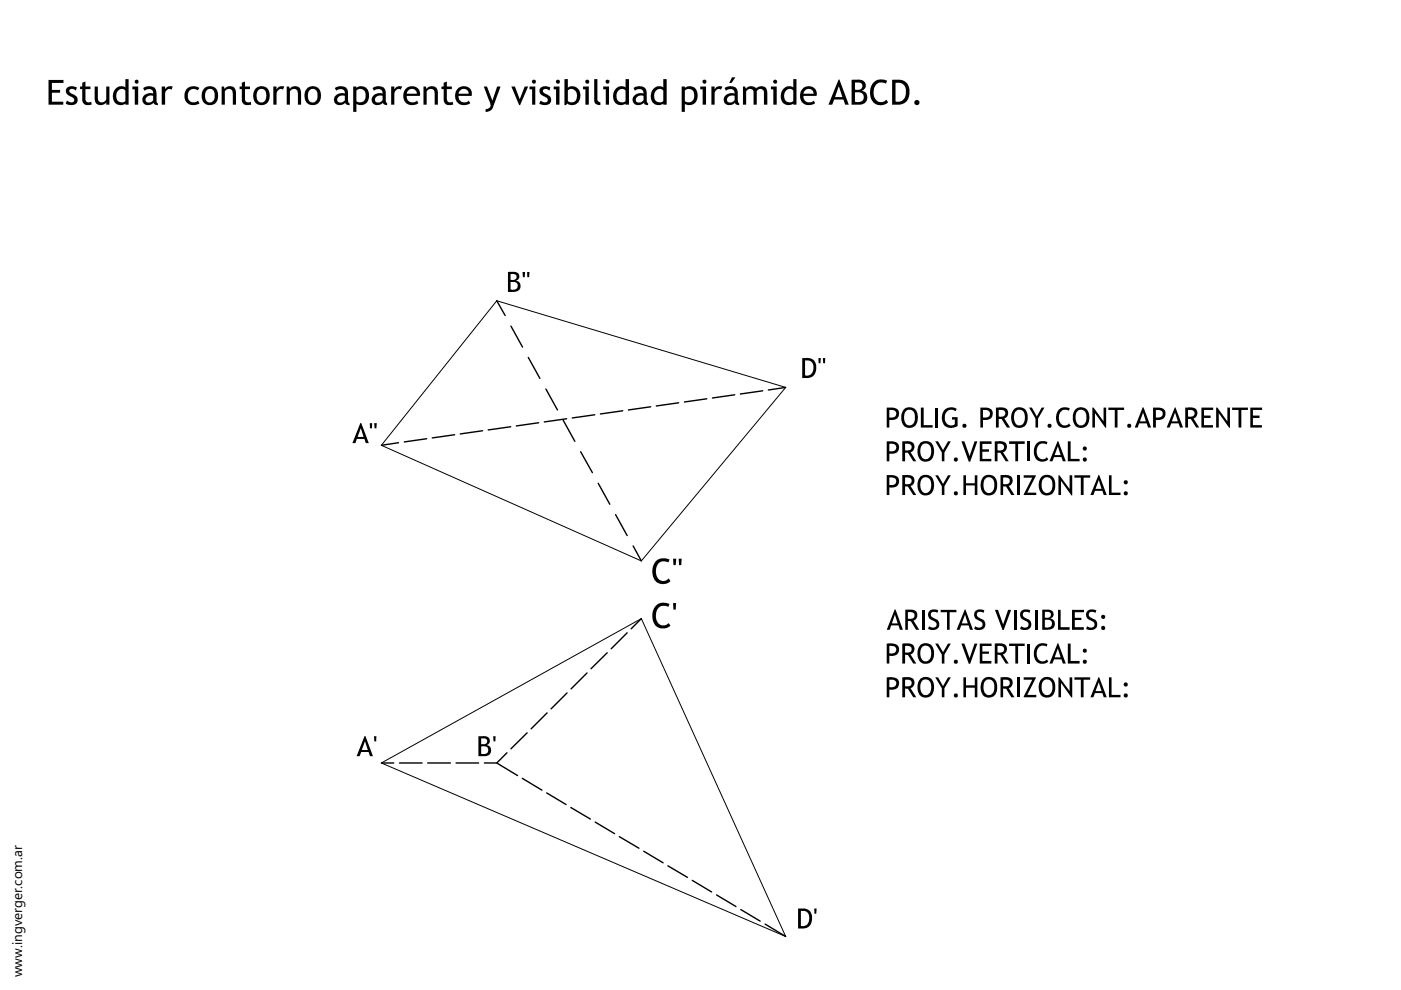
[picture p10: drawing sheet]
<svg xmlns="http://www.w3.org/2000/svg" width="297mm" height="210mm" viewBox="0 0 297 210" stroke-linecap="round" stroke-linejoin="round" font-family="sans-serif">
<defs><g id="words">
<text font-size="2.9" x="4.7" y="207.2" transform="rotate(-90 4.7 207.2)">www.ingverger.com.ar</text>
</g></defs>
<path d="M105.3 63.8l61.3 18.3-30.6 36.8-55.1-24.5zM80.9 161.8l55.1-30.6 30.6 67.4z" fill="none" stroke="#000" stroke-width=".21"/>
<g fill="none" stroke="#000" stroke-width=".3">
<path d="M105.3 63.8l1.8 3.1M108.3 69.1l2.5 4.5M112 75.8l2.5 4.4M84.5 93.9l-3.6 .5M90.5 93l-4.8 .7M96.4 92.2l-4.7 .7M102.3 91.3l-4.7 .7M108.3 90.5l-4.8 .7M114.2 89.6l-4.7 .7M115.7 82.5l2.5 4.4M119.4 89.1l2.5 4.5M120.1 88.8l-4.7 .7"/>
<path d="M123.1 95.8l2.5 4.4M126.1 87.9l-4.8 .7M132 87.1l-4.7 .7M138 86.2l-4.8 .7M143.9 85.4l-4.8 .7M149.9 84.6l-4.8 .6M155.8 83.7l-4.8 .7M161.7 82.9l-4.7 .6M166.6 82.1l-3.7 .6M126.8 102.5l2.5 4.4M130.5 109.1l2.5 4.5M134.2 115.8l1.8 3.1"/>
<path d="M128.7 138.4l-3.4 3.4M133 134.2l-3.4 3.4M136 131.2l-2.2 2.1M107.5 159.6l-2.2 2.2h-2.6M111.8 155.4l-3.5 3.4M116 151.1l-3.4 3.4M120.2 146.9l-3.4 3.4M124.5 142.7l-3.4 3.4M80.9 161.8h2.6M84.7 161.8h4.8M90.7 161.8h4.8M96.7 161.8h4.8"/>
<path d="M105.3 161.8l4.4 2.6M110.7 165l4.2 2.5M115.9 168.1l4.1 2.5M121 171.2l4.2 2.5M126.2 174.3l4.1 2.5M131.3 177.4l4.2 2.4M136.5 180.5l4.1 2.4M141.6 183.6l4.2 2.4M146.8 186.7l4.1 2.4M151.9 189.8l4.1 2.4M157.1 192.8l4.1 2.5M162.2 195.9l4.4 2.7"/>
</g>
<g fill="#000">
<path d="M10.3 16.9h3.2v.7h-2.5v1.5h1.7v.6h-1.7v1.9h2.4v.6h-3.1zM17.4 17.5l.7-.2v1h1.1v.6h-1.1v1.9a.74 .74 0 0 0 .3 .9 .74 .74 0 0 0 .9-.1l.1 .6-.6 .1a1.11 1.11 0 0 1-1.4-1.2v-2.2h-.4v-.6h.4zM20.1 18.3h.6v2.5a.91 .91 0 0 0 .8 .9 .91 .91 0 0 0 1-.6v-2.8h.7v3.9h-.7v-.5l-.4 .4-.5 .2-.8-.1-.6-.6-.1-.5zM34.3 18.3h.7v.7l.6-.7h.9l-.1 .7a.92 .92 0 0 0-1 .1 .92 .92 0 0 0-.4 .9v2.2h-.7zM39.6 18.9l.7-.5 .8-.1 .6 .1 .5 .3-.3 .4-.3-.2h-.7l-.8 .4-.3 .6v.8l.3 .6a.96 .96 0 0 0 1 .4l.5-.1 .4-.2 .3 .5-1 .4h-.7l-.6-.2-.7-.7-.2-.6v-.9zM51.3 17.5l.6-.2v1h1.1v.6h-1.1v1.9a.74 .74 0 0 0 .4 .9 .74 .74 0 0 0 .9-.1l.1 .6-.5 .1-.9-.1-.5-.5-.1-.3v-2.5h-.5v-.6h.5zM58 18.3h.6v.7l.1-.1a1.23 1.23 0 0 1 1.6-.6l-.3 .7a.94 .94 0 0 0-1.4 1v2.2h-.6zM82.9 18.3h.7v.7l.1-.1a1.27 1.27 0 0 1 1.6-.6l-.3 .7a.94 .94 0 0 0-1.4 1v2.2h-.7zM94.1 17.5l.6-.2v1h1.1v.6h-1.1v1.9a.74 .74 0 0 0 .4 .9 .74 .74 0 0 0 .9-.1l.1 .6-.5 .1-.9-.1-.6-.6v-2.7h-.5v-.6h.5zM150.8 18.3h.7v.7l.1-.1a1.23 1.23 0 0 1 1.6-.6l-.3 .7a.92 .92 0 0 0-1 .1 .92 .92 0 0 0-.4 .9v2.2h-.7zM185.1 17.6l.7-.6 .5-.1h1l.8 .2-.3 .7-.4-.3h-.9l-.7 .4-.4 .7-.2 .8 .1 1.1 .6 .9 .4 .2h.8l.8-.5 .4 .6-.4 .3-.7 .3-1.2-.1-.7-.4-.4-.5-.4-.8-.1-1.1 .3-1.1zM14.1 18.7l.5-.4h1l.7 .3-.2 .6-.1-.1a.67 .67 0 0 0-.8-.3 .67 .67 0 0 0-.5 .7l1.4 .9 .3 .6a1.36 1.36 0 0 1-2 1.2l-.5-.2 .3-.6 .6 .2a.63 .63 0 0 0 .9-.3 .63 .63 0 0 0-.6-.8l-.6-.3a1.08 1.08 0 0 1-.4-1.5z"/>
<path d="M47 18.3h.5l.2 .6 .4-.5 .6-.1 .7 .1 .4 .3 .2 .8v2.7h-.6l-.1-2.5a.86 .86 0 0 0-.7-.8 .86 .86 0 0 0-.9 .5v2.8h-.7zM60.8 18.3h.5l.2 .6 .4-.5 .6-.1 .7 .1 .4 .3 .2 .8v2.7h-.6l-.1-2.5a.86 .86 0 0 0-.7-.8 .86 .86 0 0 0-.9 .5v2.8h-.7zM89.8 18.3h.5l.2 .6 .4-.5 .6-.1 .7 .1 .4 .3 .2 .7v2.8h-.6v-2.3a.89 .89 0 0 0-.7-1 .89 .89 0 0 0-1 .5v2.8h-.7zM102.6 18.3h.7l1.1 3.1 1-3.1h.7l-1.7 4.7-.7 .6-.7 .1v-.6h.3a.93 .93 0 0 0 .7-.7 .93 .93 0 0 0-.2-.9zM108.4 18.3h.8l1 2.8 1.1-2.8h.7l-1.7 4h-.2zM114.6 18.7l.6-.4h.8l.7 .3-.2 .6-.1-.1a.67 .67 0 0 0-.8-.3 .67 .67 0 0 0-.5 .7l1.2 .7a1.14 1.14 0 0 1 .5 1.5 1.14 1.14 0 0 1-1.4 .6l-1.1-.3 .3-.6 .6 .2a.62 .62 0 0 0 .9-.3 .62 .62 0 0 0-.6-.8l-.6-.3a1.04 1.04 0 0 1-.3-1.5zM126 16.8h.7v4.4l.3 .4 .3 .1v.6l-.9-.2-.4-.6zM157.5 18.3h.4l.3 .5 .3-.3 .6-.2 .8 .1 .5 .4 .7-.5 1 .1 .5 .8 .1 3h-.7v-2.4a.79 .79 0 0 0-.6-.9 .79 .79 0 0 0-1 .5v2.8h-.6v-2.7a.83 .83 0 0 0-.8-.6 .83 .83 0 0 0-.8 .5v2.8h-.7zM110.8 57.7h.5v1.1h-.4zM111.8 57.7h.5l-.1 1.1h-.4zM173.5 75.9h.5l-.1 1.1h-.3zM174.5 75.9h.5l-.1 1.1h-.4z"/>
<path d="M78.4 89.7h.5v1.1h-.5zM79.3 89.7h.6l-.1 1.1h-.4zM195.2 86.4h.6v3.7h1.9v.5h-2.5zM198.4 86.4h.5v4.2h-.5zM198.3 93.6h.6l1 1.8 1.1-1.8h.6l-1.4 2.3v1.9h-.5v-1.9zM200.2 87l.4-.4 .7-.2h.8l.7 .3-.2 .5-.7-.3-1 .2-.5 .7-.1 1.2 .2 .5 .5 .6 1 .1 .4-.3v-.9h-.6v-.6h1.2v1.9l-.1 .1-.8 .3h-.7l-.8-.2-.4-.4-.4-.8-.1-1 .2-.7zM203.8 93.6h.7l1.1 3.1 1-3.1h.6l-1.5 4.3h-.3zM207.7 93.6h2.5v.5h-1.9v1.2h1.4v.5h-1.4v1.5h1.9v.5h-2.5zM214 93.6h3.3v.5h-1.4v3.7h-.6v-3.7h-1.3zM217.8 93.6h.6v4.2h-.6zM218.2 86.4h.6l1 1.9 1.1-1.9h.5l-1.3 2.3v1.9h-.6v-1.9zM219.7 94.1l.6-.4 .4-.2h.8l.6 .2-.2 .5-.5-.2h-.6l-.5 .2-.3 .5-.2 .8v.7l.3 .7 .3 .3 .5 .2 .7-.1 .4-.3 .2 .4-.3 .3-.7 .2-.7-.1-.5-.2-.5-.5-.3-.9v-.9z"/>
<path d="M226.4 93.6h.6v3.7h1.9v.5h-2.5zM224.4 87l.9-.6h.9l.6 .2-.2 .5-.5-.2-1 .2-.5 .7-.1 .9 .2 .8 .4 .5 .7 .2 .5-.1 .4-.3 .3 .4-.1 .2-.6 .2-.8 .1-.7-.2-.6-.5-.3-.8v-1zM231.6 86.4h.3l2.1 2.9v-2.9h.5v4.3h-.1l-2.2-3.1v3h-.6zM235 86.4h3.3v.5h-1.4v3.7h-.6v-3.7h-1.3zM254.7 86.4h2.5v.5h-1.9v1.2h1.4v.5h-1.4v1.5h1.9v.5h-2.5zM257.9 86.4h.2l2.1 2.9v-2.9h.6v4.3h-.2l-2.2-3.1v3h-.5zM261.2 86.4h3.4v.5h-1.4v3.7h-.6v-3.7h-1.4zM265.1 86.4h2.5v.5h-2v1.2h1.4v.5h-1.4v1.5h1.9v.5h-2.4zM138.9 119.1l.7-.5 .7-.2h.8l.8 .3-.2 .6-.8-.3-1 .2-.6 .7-.2 .9v1.1l.6 1 1 .3 .6-.1 .5-.4 .4 .5-.3 .2-.6 .4h-1l-.9-.3-.6-.5-.4-.8-.1-1.4 .3-1zM142.7 118.5h.7l-.1 1.3h-.5zM143.9 118.5h.6l-.1 1.3h-.4zM198.3 100.8h.6l1 1.8 1.1-1.8h.6l-1.4 2.3v1.9h-.5v-1.9z"/>
<path d="M204.3 100.8h.5v1.7h1.9v-1.7h.5v4.2h-.5v-2.1h-1.9v2.1h-.5zM215.6 100.8h.6v4.2h-.6zM217 100.8h2.6l-1.8 3.7h1.9v.5h-2.7l1.9-3.7h-1.9zM224.4 100.8h.2l2.2 2.9v-2.9h.5v4.2h-.1l-2.2-3v3h-.6zM227.8 100.8h3.3v.5h-1.4v3.7h-.5v-3.7h-1.4zM235.1 100.8h.6v3.7h1.9v.5h-2.5zM139 128.5l.4-.4 .7-.3h1.1l.7 .3-.2 .6-.6-.2h-.8l-.5 .2-.5 .7-.2 .8v1l.5 1 .6 .4h.7l.8-.5 .5 .5-.4 .3-.8 .3h-.9l-.7-.3-.6-.6-.5-1.1v-1l.3-1zM142.7 127.9h.6v1.4h-.5zM195.4 129.3h.6v4.2h-.6zM197.1 129.5l.6-.3 .9 .1 .3 .1-.1 .5-.7-.2a.68 .68 0 0 0-.7 .7 .68 .68 0 0 0 .6 .7l.7 .3 .3 .4 .1 .9-.2 .4-.5 .4-1 .1-.6-.3 .2-.5 .9 .3a.72 .72 0 0 0 .7-.8 .72 .72 0 0 0-.7-.7l-.5-.2-.5-.6-.1-.7zM198.3 136.5h.6l1 1.8 1.1-1.8h.6l-1.4 2.3v1.9h-.5v-1.9zM199.4 129.3h3.4v.5h-1.5v3.7h-.5v-3.7h-1.4z"/>
<path d="M206.8 129.6l.7-.4 1.2 .2-.2 .5-.7-.2a.66 .66 0 0 0-.7 .6 .66 .66 0 0 0 .6 .7l1 .7 .2 .5-.1 .7-.5 .5-.5 .2h-.6l-.7-.3 .3-.5 .6 .3 .4-.1a.71 .71 0 0 0 .5-.7 .71 .71 0 0 0-.7-.7l-.7-.4-.3-.5-.1-.6zM207.7 136.5h2.5v.5h-1.9v1.1h1.4v.5h-1.4v1.5h1.9v.6h-2.5zM210.9 129.3h.7l1.1 3.1 1-3.1h.7l-1.6 4.3h-.2zM214.9 129.3h.6v4.2h-.6zM214 136.5h3.3v.5h-1.4v3.7h-.6v-3.7h-1.3zM216.5 129.6l.7-.4h.6l.6 .2-.1 .5-.7-.2a.66 .66 0 0 0-.8 .6 .66 .66 0 0 0 .7 .7l.6 .4 .5 .4 .1 .8-.2 .4-.5 .4-.4 .2h-.7l-.6-.3 .2-.5 .5 .2 .5 .1a.73 .73 0 0 0 .6-.8 .73 .73 0 0 0-.7-.7l-.8-.4-.3-.5v-.6zM219.4 129.3h.6v4.2h-.6zM219.6 137.1l.4-.4 .6-.3h.8l.7 .2-.2 .5-.7-.2-.8 .1-.4 .6-.2 .7 .1 1 .4 .7 .5 .2h.5l.7-.4 .2 .5-.2 .2-.4 .2h-1l-.9-.5-.5-1.2v-1.1zM224.3 129.3h.6v3.7h1.9v.5h-2.5zM227.3 129.3h2.5v.5h-1.9v1.2h1.4v.5h-1.4v1.5h1.9v.5h-2.5zM230.6 129.5l.6-.3 1.3 .2-.2 .5-.6-.2a.69 .69 0 0 0-.9 .6 .69 .69 0 0 0 .7 .8l.7 .3 .3 .4 .1 .9-.1 .4-.6 .4-1 .1-.6-.3 .2-.5 .7 .3a.73 .73 0 0 0 .9-.7 .73 .73 0 0 0-.7-.8l-.6-.2-.5-.6v-.8zM79.3 156.1h.5v1.1h-.4z"/>
<path d="M104.6 156.1h.5l-.1 1.1h-.4zM198.3 143.6h.6l1 1.9 1.1-1.9h.6l-1.4 2.3v1.9h-.5v-1.9zM203.8 136.5h.7l1.1 3 1-3h.6l-1.5 4.2h-.3zM204.3 143.6h.5v1.7h1.9v-1.7h.5v4.2h-.5v-2h-1.9v2h-.5zM215.6 143.6h.6v4.2h-.6zM217 143.6h2.6l-1.8 3.7h1.9v.5h-2.7l1.9-3.7h-1.9zM217.8 136.5h.6v4.2h-.6zM226.4 136.5h.6v3.6h1.9v.6h-2.5zM224.4 143.6h.2l2.2 2.9v-2.9h.5v4.3h-.1l-2.2-3.1v3h-.6zM227.8 143.6h3.3v.5h-1.4v3.7h-.5v-3.7h-1.4zM235.1 143.6h.6v3.7h1.9v.5h-2.5zM172.6 192.6h.5v1.1h-.4z"/>
<path d="M28.6 17.3a.41 .41 0 0 1 .8 0 .41 .41 0 0 1-.8 0zM28.1 18.3h1.2v3.9h-.7v-3.3h-.5z"/>
<path d="M112.8 17.3a.41 .41 0 0 1 .8 0 .41 .41 0 0 1-.8 0zM112.3 18.3h1.2v3.9h-.7v-3.3h-.5z"/>
<path d="M117.9 17.3a.41 .41 0 0 1 .8 0 .41 .41 0 0 1-.8 0zM117.4 18.3h1.2v3.9h-.7v-3.3h-.5z"/>
<path d="M124.1 17.3a.41 .41 0 0 1 .8 0 .41 .41 0 0 1-.8 0zM123.6 18.3h1.2v3.9h-.7v-3.3h-.5z"/>
<path d="M128.4 17.3a.42 .42 0 0 1 .8 0 .42 .42 0 0 1-.8 0zM127.9 18.3h1.2v3.9h-.7v-3.3h-.5z"/>
<path d="M148.9 17.3a.45 .45 0 0 1 .9 0 .45 .45 0 0 1-.9 0zM148.5 18.3h1.2v3.9h-.7v-3.3h-.5z"/>
<path d="M163.9 17.3a.45 .45 0 0 1 .9 0 .45 .45 0 0 1-.9 0zM163.4 18.3h1.3v3.9h-.7v-3.3h-.6z"/>
<path d="M24.6 18.8l.5-.4 .6-.1 .9 .3v-1.8h.7v5.4h-.7v-.3l-.6 .3-.7 .1-.5-.1-.5-.5-.3-.8-.1-.7 .2-.8zM25.1 19.1l-.4 .8v1l.4 .6 .8 .2 .7-.3v-2.2a.98 .98 0 0 0-1.5-.1z"/>
<path d="M30.4 18.7l1.1-.4h.6l.7 .3 .3 .8 .1 2.1 .3 .4v.4a.77 .77 0 0 1-.9-.5l-.6 .4-.9 .1-.5-.3-.4-.6v-.7l.5-.6 1-.4 .8 .1a.96 .96 0 0 0-.6-.9 .96 .96 0 0 0-1 .2l-.3 .1zM31.1 20.5a.71 .71 0 0 0-.1 1.1 .71 .71 0 0 0 1 0l.5-.3v-1l-.7-.1z"/>
<path d="M43.2 18.8l.5-.4 .9-.1 .6 .1 .7 .5 .3 .9v1l-.2 .6-.6 .7-.6 .2-.8-.1-.9-.6-.3-.7v-.9zM44 19l-.4 .6-.1 1 .3 .8 .7 .3a1.37 1.37 0 0 0 1-1.8l-.2-.7-.3-.3h-.7z"/>
<path d="M54.2 18.8l.5-.4 .8-.1 .7 .1 .6 .5 .4 .8v.8l-.2 .9-.5 .6-.5 .2-.9 .1-.5-.2-.6-.5-.2-.5-.1-1.1 .1-.7zM54.9 19l-.4 .6-.1 1.2 .4 .8 .6 .1a1.51 1.51 0 0 0 .9-2.3l-.3-.4-.3-.1z"/>
<path d="M65 18.8l.5-.4 .9-.1 .6 .1 .7 .5 .3 .9v1l-.2 .6-.6 .7-.6 .2-.8-.1-.9-.6-.3-.7v-.9zM65.8 19l-.4 .6-.1 1 .3 .8 .7 .3a1.37 1.37 0 0 0 1-1.8l-.2-.7-.3-.3h-.7z"/>
<path d="M71 18.7l1.1-.4h.8l.5 .3 .4 .8v2l.1 .3 .2 .2v.4a.77 .77 0 0 1-.9-.5l-.6 .4-.9 .1-.7-.4-.2-.7 .1-.6 .7-.6 .7-.3 .8 .1a.97 .97 0 0 0-.6-.9 .97 .97 0 0 0-1 .2l-.2 .1zM71.8 20.5a.71 .71 0 0 0-.2 1 .71 .71 0 0 0 1 .1l.5-.3v-1l-.7-.1z"/>
<path d="M74.9 18.3h.7v.4l.6-.4 1.1 .1 .6 .6 .3 .8-.1 1.3-.5 .8-.8 .4h-.6l-.6-.3v1.7h-.7zM75.6 19.2v2.2l.6 .3 .8-.1 .4-.5 .1-1.3-.2-.4a1.17 1.17 0 0 0-1.7-.2z"/>
<path d="M79 18.7l1.1-.4h.8l.5 .3 .4 .8v2l.3 .5v.4a.76 .76 0 0 1-.9-.5l-.6 .4-.9 .1-.7-.4-.2-.7 .1-.6 .5-.5 .9-.4 .7 .1a.84 .84 0 0 0-.4-.9 .84 .84 0 0 0-1 .1l-.3 .2zM79.8 20.5a.71 .71 0 0 0-.2 1.1 .71 .71 0 0 0 1.1 0l.4-.3v-1l-.7-.1z"/>
<path d="M85.9 19l.8-.6 1.1-.1 .8 .4 .4 .8v.8h-2.8l.1 .5a1.28 1.28 0 0 0 2.1 .6l.3 .5-.6 .3-1.1 .1-.9-.4-.4-.6-.2-.5v-.9zM86.6 19.1l-.4 .8h2.2l-.1-.5a1.13 1.13 0 0 0-1.7-.3z"/>
<path d="M97 18.8l.7-.4 .6-.1 .9 .1 .4 .3 .4 .8v.8h-2.8l.1 .7 .5 .6 1 .1 .6-.3 .3 .5-.1 .1-.9 .3h-.7l-.5-.2-.6-.5-.4-.8v-.6l.1-.8zM97.7 19l-.3 .4-.2 .5h2.2a1.05 1.05 0 0 0-1.7-.9z"/>
<path d="M119.7 16.8h.7v1.8l.5-.3h.9l.5 .3 .6 .6 .2 .8-.1 .9-.3 .7-.7 .6-1 .1-.7-.4-.3 .4h-.3zM120.4 19.1v2.3a1.19 1.19 0 0 0 1.5 .1 1.19 1.19 0 0 0 .4-1.4l-.2-.7-.3-.3a1.1 1.1 0 0 0-1.4 0z"/>
<path d="M130.6 18.8l.5-.4 .6-.1 .9 .3v-1.8h.7v5.4h-.7v-.3l-.5 .3-.7 .1-.5-.1-.5-.5-.4-.6v-.8l.1-.7zM131.1 19.2l-.4 .8 .1 .9 .3 .6 .9 .2 .6-.3v-2.2a.98 .98 0 0 0-1.5 0z"/>
<path d="M134.3 18.7l1.1-.4 .9 .1 .4 .2 .4 .7v2.1l.3 .5v.4a.77 .77 0 0 1-.9-.5l-.6 .4-.9 .1-.5-.3-.4-.6 .1-.7 .4-.6 1-.4 .8 .1a.85 .85 0 0 0-.4-.9 .85 .85 0 0 0-1 .1l-.4 .2zM135.1 20.5a.71 .71 0 0 0-.2 1.1 .71 .71 0 0 0 1.1 0l.4-.3v-1l-.7-.1z"/>
<path d="M138.6 18.8l.5-.4 .6-.1 .9 .3v-1.8h.8v5.4h-.8v-.3l-.5 .3-.7 .1-.5-.1-.5-.5-.4-.8v-.7l.1-.8zM139.1 19.2l-.4 .7 .1 1 .3 .6 .9 .2 .6-.3v-2.2a.98 .98 0 0 0-1.5 0z"/>
<path d="M144.5 18.3h.7v.4l.6-.4 1.1 .1 .7 .5 .3 1.1-.2 1.2-.6 .8-.7 .3h-.6l-.6-.3v1.7h-.7zM145.2 19.2v2.2l.7 .3 .7-.1 .3-.3 .3-.5v-.7l-.2-.8-.3-.3-.6-.1h-.6z"/>
<path d="M153.7 18.6l1.1-.3h.7l.5 .3 .4 .8v2l.3 .9a.76 .76 0 0 1-.9-.5l-.6 .4-.9 .1-.6-.4-.3-.7 .1-.6 .5-.5 .9-.4 .8 .1a.84 .84 0 0 0-.4-.9 .84 .84 0 0 0-1 .1l-.4 .2zM154.4 20.5a.71 .71 0 0 0-.1 1.1 .71 .71 0 0 0 1 0l.4-.3v-1l-.6-.1zM155.2 16.4h.7l-.8 1.2h-.5z"/>
<path d="M166.2 18.8l.5-.4 .6-.1 .9 .3v-1.8h.7v5.4h-.7v-.3l-.6 .3-.7 .1-.4-.1-.6-.5-.3-.8-.1-.7 .2-.8zM166.8 19.1l-.5 .8v1l.4 .6 .8 .2 .7-.3v-2.2a.98 .98 0 0 0-1.4-.1z"/>
<path d="M170.1 18.9l.8-.6h1.1l.7 .4 .5 1-.1 .6h-2.8l.1 .5a1.28 1.28 0 0 0 2.2 .6l.2 .5-1 .4-.9-.1-.7-.4-.6-1.1 .1-1zM170.8 19.1l-.5 .8h2.2v-.3a1.05 1.05 0 0 0-1.7-.5z"/>
<path d="M177.8 16.9h.2l2 5.3h-.8l-.4-1.1h-1.9l-.5 1.1h-.8zM177.8 18.3l-.8 2.3h1.6z"/>
<path d="M180.6 16.9h2l.8 .6 .1 .3a1.12 1.12 0 0 1-.8 1.4l.5 .2 .6 .7 .1 .7-.2 .6-.4 .5-.5 .2-2.2 .1zM181.3 17.5v1.5h.7a.81 .81 0 0 0 .8-1 .81 .81 0 0 0-1.1-.5zM181.3 19.6v2h1.1a1.04 1.04 0 0 0 .7-1.3 1.04 1.04 0 0 0-1.3-.7z"/>
<path d="M189.1 16.9h1.7l.6 .1 .8 .5 .4 .7 .2 .7-.1 1.5-.5 1.2-.7 .4-.7 .2h-1.7zM189.9 17.6v3.9l.9 .1 .6-.3 .5-.6 .2-.8-.1-1.2-.2-.6-.5-.3-.6-.3z"/>
<path d="M107.7 57.7h1.6l.8 .6-.1 .7-.6 .5 .8 .4 .2 1-.2 .4-.6 .5-1.9 .1zM108.2 58.1v1.2h.9l.4-.3v-.3a.84 .84 0 0 0-1.3-.6zM108.2 59.8v1.6h.7l.6-.1 .3-.6-.2-.6-.4-.3z"/>
<path d="M76.4 89.7h.2l1.6 4.3h-.6l-.3-.9h-1.7l-.2 .9h-.7zM76.5 90.8l-.7 1.8h1.3z"/>
<path d="M170.1 75.9l1.8 .1 .5 .3 .4 .5 .3 .7-.1 1.1-.3 .8-.7 .6-.6 .2h-1.3zM170.7 76.4v3.2h.8l.6-.4 .3-.5v-1.5l-.2-.4-.5-.3z"/>
<path d="M188 86.4l1.9 .1 .5 .4 .2 .6-.1 .7-.4 .6-.7 .2h-.8v1.6h-.6zM188.6 86.9v1.6h.6l.5-.1 .3-.6-.1-.5-.6-.4z"/>
<path d="M188 93.6l1.9 .1 .5 .3 .2 .7-.1 .7-.4 .5-.7 .3h-.8v1.6h-.6zM188.6 94.1v1.6l1.1-.2 .3-.6-.1-.5-.5-.3z"/>
<path d="M191.5 87l.5-.5 .9-.2 .9 .3 .5 .5 .3 .8v1.2l-.3 .8-.5 .6-.8 .2-.8-.1-.4-.2-.5-.6-.2-.8v-1zM192.2 87l-.5 .9 .1 1.4 .5 .8h1l.4-.3 .2-.5v-1.5l-.2-.6-.4-.2-.8-.1z"/>
<path d="M191.3 93.6h1.6l.8 .4 .2 .5-.1 .7-.5 .6-.3 .1 1.3 1.9h-.7l-1.1-1.8h-.6v1.8h-.6zM191.9 94.1v1.4l.9-.1a.73 .73 0 0 0 .4-.9 .73 .73 0 0 0-1-.4z"/>
<path d="M195.1 94l.8-.5h.7l.7 .3 .5 .6 .2 .9v1.1l-.4 .9-.5 .4-.6 .2-.8-.1-.8-.7-.3-.7-.1-1.1 .2-.8zM195.7 94.2l-.5 .9v1.3l.4 .8 .5 .2 .5-.1 .4-.3 .3-.4 .1-.7v-1l-.4-.6-.4-.2z"/>
<path d="M207.9 86.4l1.7 .1 .7 .4 .2 .5-.1 .8-.3 .5-.8 .3h-.9v1.6h-.5zM208.4 86.9v1.6h.7l.5-.1 .3-.6-.1-.5-.7-.4z"/>
<path d="M210.9 93.6h1.6l.8 .4 .2 .5-.1 .7-.5 .6-.3 .1 1.3 1.9h-.7l-1.1-1.8h-.6v1.8h-.6zM211.5 94.1v1.4l.9-.1a.73 .73 0 0 0 .4-.9 .73 .73 0 0 0-1-.4z"/>
<path d="M211.2 86.4h1.6l.7 .4 .2 .5v.7l-.3 .4-.5 .3 1.3 1.9h-.7l-1.2-1.8h-.5v1.8h-.6zM211.8 86.9v1.4l1.1-.1 .2-.4-.1-.6-.5-.3z"/>
<path d="M214.8 87.1l.5-.6 .7-.2 .7 .1 .7 .5 .4 .9 .1 1.2-.3 .9-.5 .6-1.2 .2-.5-.1-.6-.5-.4-1.3v-.9zM215.6 87l-.4 .3-.2 .6 .1 1.3 .5 .9 .5 .1 .4-.1 .5-.3 .3-.7-.1-1.5-.5-.6-.8-.1z"/>
<path d="M224.2 93.5h.2l1.6 4.3h-.7l-.3-.9h-1.5l-.4 .9h-.6zM224.3 94.6l-.7 1.9h1.3z"/>
<path d="M227.8 87l.6-.5 .9-.2 .7 .2 .7 .7 .3 1.1-.1 1-.3 .7-.5 .5-.8 .2-.7-.1-.4-.2-.5-.6-.2-.8v-1zM228.6 87l-.5 .9v1.4l.6 .8h.9l.4-.3 .3-.5v-1.5l-.3-.6-.3-.2-.8-.1z"/>
<path d="M229.6 95.1a.43 .43 0 0 1 .8 0 .43 .43 0 0 1-.8 0zM229.6 97.4a.43 .43 0 0 1 .8 0 .43 .43 0 0 1-.8 0z"/>
<path d="M242.3 86.4h.1l1.7 4.2h-.7l-.3-.8h-1.6l-.3 .8h-.6zM242.4 87.5l-.7 1.8h1.3z"/>
<path d="M244.5 86.4l1.8 .1 .5 .3 .3 .5v.9l-.5 .6-.7 .2h-.8v1.6h-.6zM245.1 86.9v1.6h.6l.5-.1 .3-.5-.1-.7-.6-.3z"/>
<path d="M249.1 86.4h.1l1.6 4.2h-.6l-.3-.8h-1.6l-.3 .8h-.6zM249.1 87.5l-.6 1.8h1.2z"/>
<path d="M251.3 86.4h1.6l.8 .4 .2 .5-.1 .6-.4 .7-.4 .1 1.3 1.9h-.7l-1.1-1.8h-.6v1.8h-.6zM251.9 86.9v1.4h.7a.74 .74 0 0 0 .6-.9 .74 .74 0 0 0-1-.5z"/>
<path d="M188 100.8l1.3-.1 .6 .2 .5 .3 .2 .6-.1 .7-.3 .6-.7 .2h-.9v1.7h-.6zM188.6 101.3v1.5h.8l.3-.1 .3-.6-.1-.5-.5-.3z"/>
<path d="M191.3 100.7h1.5l.9 .4 .2 .6-.1 .7-.5 .5-.3 .1 1.3 2h-.7l-1.2-1.9h-.5v1.9h-.6zM191.9 101.3v1.3h.9a.75 .75 0 0 0 .4-1 .75 .75 0 0 0-1-.4z"/>
<path d="M195.1 101.1l.8-.4h.7l.7 .3 .5 .5 .2 .9v1.1l-.3 .8-.6 .5-1.2 .2-.6-.2-.4-.5-.3-.8-.1-1 .2-.8zM195.5 101.4l-.3 .8v1.5l.6 .8h.9l.6-.8 .1-.6v-1.1l-.4-.6-.5-.2h-.6z"/>
<path d="M208.4 101.3l.6-.5 1-.1 .7 .3 .5 .6 .2 .7v1.3l-.3 .6-.5 .6-1.3 .2-.6-.2-.4-.5-.4-.8v-.9zM209.1 101.3l-.5 .8v1.4l.5 .9 .4 .1h.5l.4-.3 .3-.4 .1-1.6-.2-.5-.5-.4-.7-.1z"/>
<path d="M212.1 100.7l1.8 .1 .6 .4 .2 .6-.1 .6-.4 .5-.3 .1 1.2 2h-.7l-1.1-1.9h-.6v1.9h-.6zM212.7 101.3v1.3h.9l.4-.4a.83 .83 0 0 0-.2-.8 .83 .83 0 0 0-.9-.2z"/>
<path d="M220.7 101.3l.6-.5 1-.1 .7 .3 .5 .6 .2 .7v1.3l-.3 .6-.5 .6-1.3 .2-.6-.2-.4-.5-.3-.8-.1-.9zM221.4 101.3l-.5 .8v1.4l.5 .9 .4 .1h.5l.4-.3 .3-.4 .1-.6v-1.2l-.6-.7-.8-.1z"/>
<path d="M232.9 100.7h.1l1.7 4.3h-.7l-.3-.9h-1.5l-.4 .9h-.6zM233 101.8l-.7 1.8h1.3z"/>
<path d="M238.2 102.3a.45 .45 0 0 1 .9 0 .45 .45 0 0 1-.9 0zM238.2 104.6a.45 .45 0 0 1 .9 0 .45 .45 0 0 1-.9 0z"/>
<path d="M188 136.5h1.8l.7 .5 .1 .5-.1 .7-.3 .6-.9 .3-.7-.1v1.7h-.6zM188.6 137v1.5l1.1-.1 .3-.6-.1-.5-.6-.3z"/>
<path d="M189.7 129.2h.2l1.5 4.3h-.6l-.3-.9h-1.6l-.3 .9h-.6zM189.7 130.3l-.6 1.9h1.2z"/>
<path d="M191.9 129.3h1.5l.7 .2 .2 .2 .2 .4-.1 .8-.4 .5-.3 .2 1.2 1.9h-.7l-1.1-1.8h-.2h-.4v1.8h-.6zM192.5 129.8v1.4h.9l.4-.5a.86 .86 0 0 0-.3-.8 .86 .86 0 0 0-.9-.1z"/>
<path d="M195.1 136.8l.5-.3 1-.1 .6 .2 .6 .6 .2 .9v1.3l-.4 .7-.6 .5-1.3 .1-.8-.7-.3-.8-.1-1.1 .3-.8zM195.5 137.1l-.4 1.1 .1 1.2 .5 .7 .9 .1 .7-.8 .1-.6-.1-1.2-.4-.5-.3-.2h-.5z"/>
<path d="M204.6 129.2h.1l1.6 4.3h-.6l-.3-.9h-1.6l-.3 .9h-.7zM204.6 130.3l-.7 1.9h1.3z"/>
<path d="M221 129.3h1.6l.6 .3 .2 .5a.86 .86 0 0 1-.7 1l.6 .3 .3 .4v.7l-.1 .4-.9 .6h-1.6zM221.5 129.8v1.2h.8a.66 .66 0 0 0 .5-.9 .66 .66 0 0 0-1-.4zM221.5 131.4v1.6l.6 .1 .7-.2 .3-.7-.2-.5-.5-.3z"/>
<path d="M229.6 138a.45 .45 0 0 1 .8 0 .45 .45 0 0 1-.8 0zM229.6 140.3a.43 .43 0 0 1 .8 0 .43 .43 0 0 1-.8 0z"/>
<path d="M233.5 130.8a.43 .43 0 0 1 .8 0 .43 .43 0 0 1-.8 0zM233.4 133.1a.45 .45 0 0 1 .9 0 .45 .45 0 0 1-.9 0z"/>
<path d="M188 143.6h1.1l.8 .1 .6 .5 .1 .5-.1 .7-.3 .5-.8 .3h-.8v1.6h-.6zM188.6 144.1v1.6h.5l.7-.2 .2-.5-.1-.5-.4-.3z"/>
<path d="M191.3 136.5h1.7l.8 .5 .1 .4-.1 .7-.3 .4-.5 .2 1.3 2h-.7l-1.1-1.8-.3-.1h-.3v1.9h-.6zM191.9 137v1.4l1.1-.1 .3-.4a.84 .84 0 0 0-.4-.9 .84 .84 0 0 0-.9 0z"/>
<path d="M191.3 143.6h1.5l.8 .3 .3 .6-.1 .6-.4 .6-.4 .2 1.3 1.9h-.7l-1.1-1.8h-.5l-.1 1.8h-.6zM191.9 144.1v1.4l1.1-.1 .3-.5-.1-.5-.5-.3z"/>
<path d="M195.1 144l.6-.4 .8-.1 .7 .3 .5 .4 .3 1.1v1.1l-.4 .9-.5 .4-1.2 .2-.5-.2-.5-.5-.3-.8-.1-1.1 .2-.7zM195.5 144.3l-.4 1.1 .1 1.2 .5 .6 .9 .1 .7-.7 .1-.7-.1-1.1-.4-.6-.3-.1h-.7z"/>
<path d="M208.3 144.2l.6-.5 .5-.2 .9 .1 .7 .6 .4 .8v1.2l-.3 .9-.4 .5-1.1 .3-.8-.2-.4-.4-.5-1.3 .1-1.1zM208.9 144.3l-.3 .5-.1 .8 .2 1.1 .7 .7 .8-.2 .4-.4 .2-.5-.1-1.5-.4-.6-.3-.1h-.7z"/>
<path d="M210.9 136.5h1.7l.8 .5 .1 .4-.1 .7-.3 .4-.5 .2 1.3 2h-.7l-1.1-1.8-.3-.1h-.3v1.9h-.6zM211.5 137v1.4l1.1-.1 .3-.4a.84 .84 0 0 0-.4-.9 .84 .84 0 0 0-.9 0z"/>
<path d="M212.1 143.6h1.5l.7 .2 .3 .4 .1 .5-.1 .5-.4 .5-.3 .2 1.2 1.9h-.7l-1.1-1.8h-.5h-.1v1.8h-.6zM212.7 144.1v1.4h1l.3-.4a.84 .84 0 0 0-.2-.9 .84 .84 0 0 0-.9-.1z"/>
<path d="M220.6 144.2l.6-.5 .5-.2 .9 .1 .8 .6 .3 .8v1.2l-.3 .9-.4 .5-1.1 .3-.8-.2-.4-.4-.5-1.3 .1-1.1zM221.2 144.3l-.3 .5-.1 .8 .2 1.1 .7 .7 .8-.2 .4-.4 .2-.5-.1-1.5-.4-.6-.3-.1h-.6z"/>
<path d="M224.2 136.4h.2l1.6 4.3h-.7l-.3-.9h-1.5l-.4 .9h-.6zM224.3 137.5l-.7 1.9h1.3z"/>
<path d="M232.9 143.6h.1l1.7 4.2h-.7l-.3-.8h-1.5l-.4 .8h-.6zM233 144.7l-.7 1.8h1.3z"/>
<path d="M238.2 145.1a.45 .45 0 0 1 .9 0 .45 .45 0 0 1-.9 0zM238.2 147.5a.45 .45 0 0 1 .9 0 .45 .45 0 0 1-.9 0z"/>
<path d="M77.3 156.1h.2l1.6 4.2h-.7l-.3-.9h-1.5l-.4 .9h-.6zM77.4 157.2l-.7 1.8h1.3z"/>
<path d="M101.4 156.1h1.6l.5 .2 .3 .4v.8l-.6 .5 .6 .2 .3 .5v.9l-.5 .5-.6 .2h-1.6zM102 156.6v1.2l1.1-.1 .2-.7a.96 .96 0 0 0-1.3-.4zM102 158.3v1.6h.9l.4-.2 .2-.4-.1-.7-.4-.3z"/>
<path d="M169.2 192.6l1.8 .1 .6 .4 .4 .6 .2 .5-.2 1.4-.3 .7-.7 .4-1.8 .2zM169.8 193.2v3.1h1l.4-.3 .3-.6v-1.3l-.5-.8-.4-.2z"/>
<circle cx="194.4" cy="21.7" r=".55"/>
<circle cx="202.6" cy="97.4" r=".43"/>
<circle cx="204.5" cy="90.3" r=".43"/>
<circle cx="222.5" cy="90.3" r=".42"/>
<circle cx="239.4" cy="90.3" r=".42"/>
<circle cx="202.6" cy="104.6" r=".45"/>
<circle cx="202.6" cy="140.3" r=".43"/>
<circle cx="202.6" cy="147.5" r=".43"/>
</g>
<use href="#words"/>
</svg>
